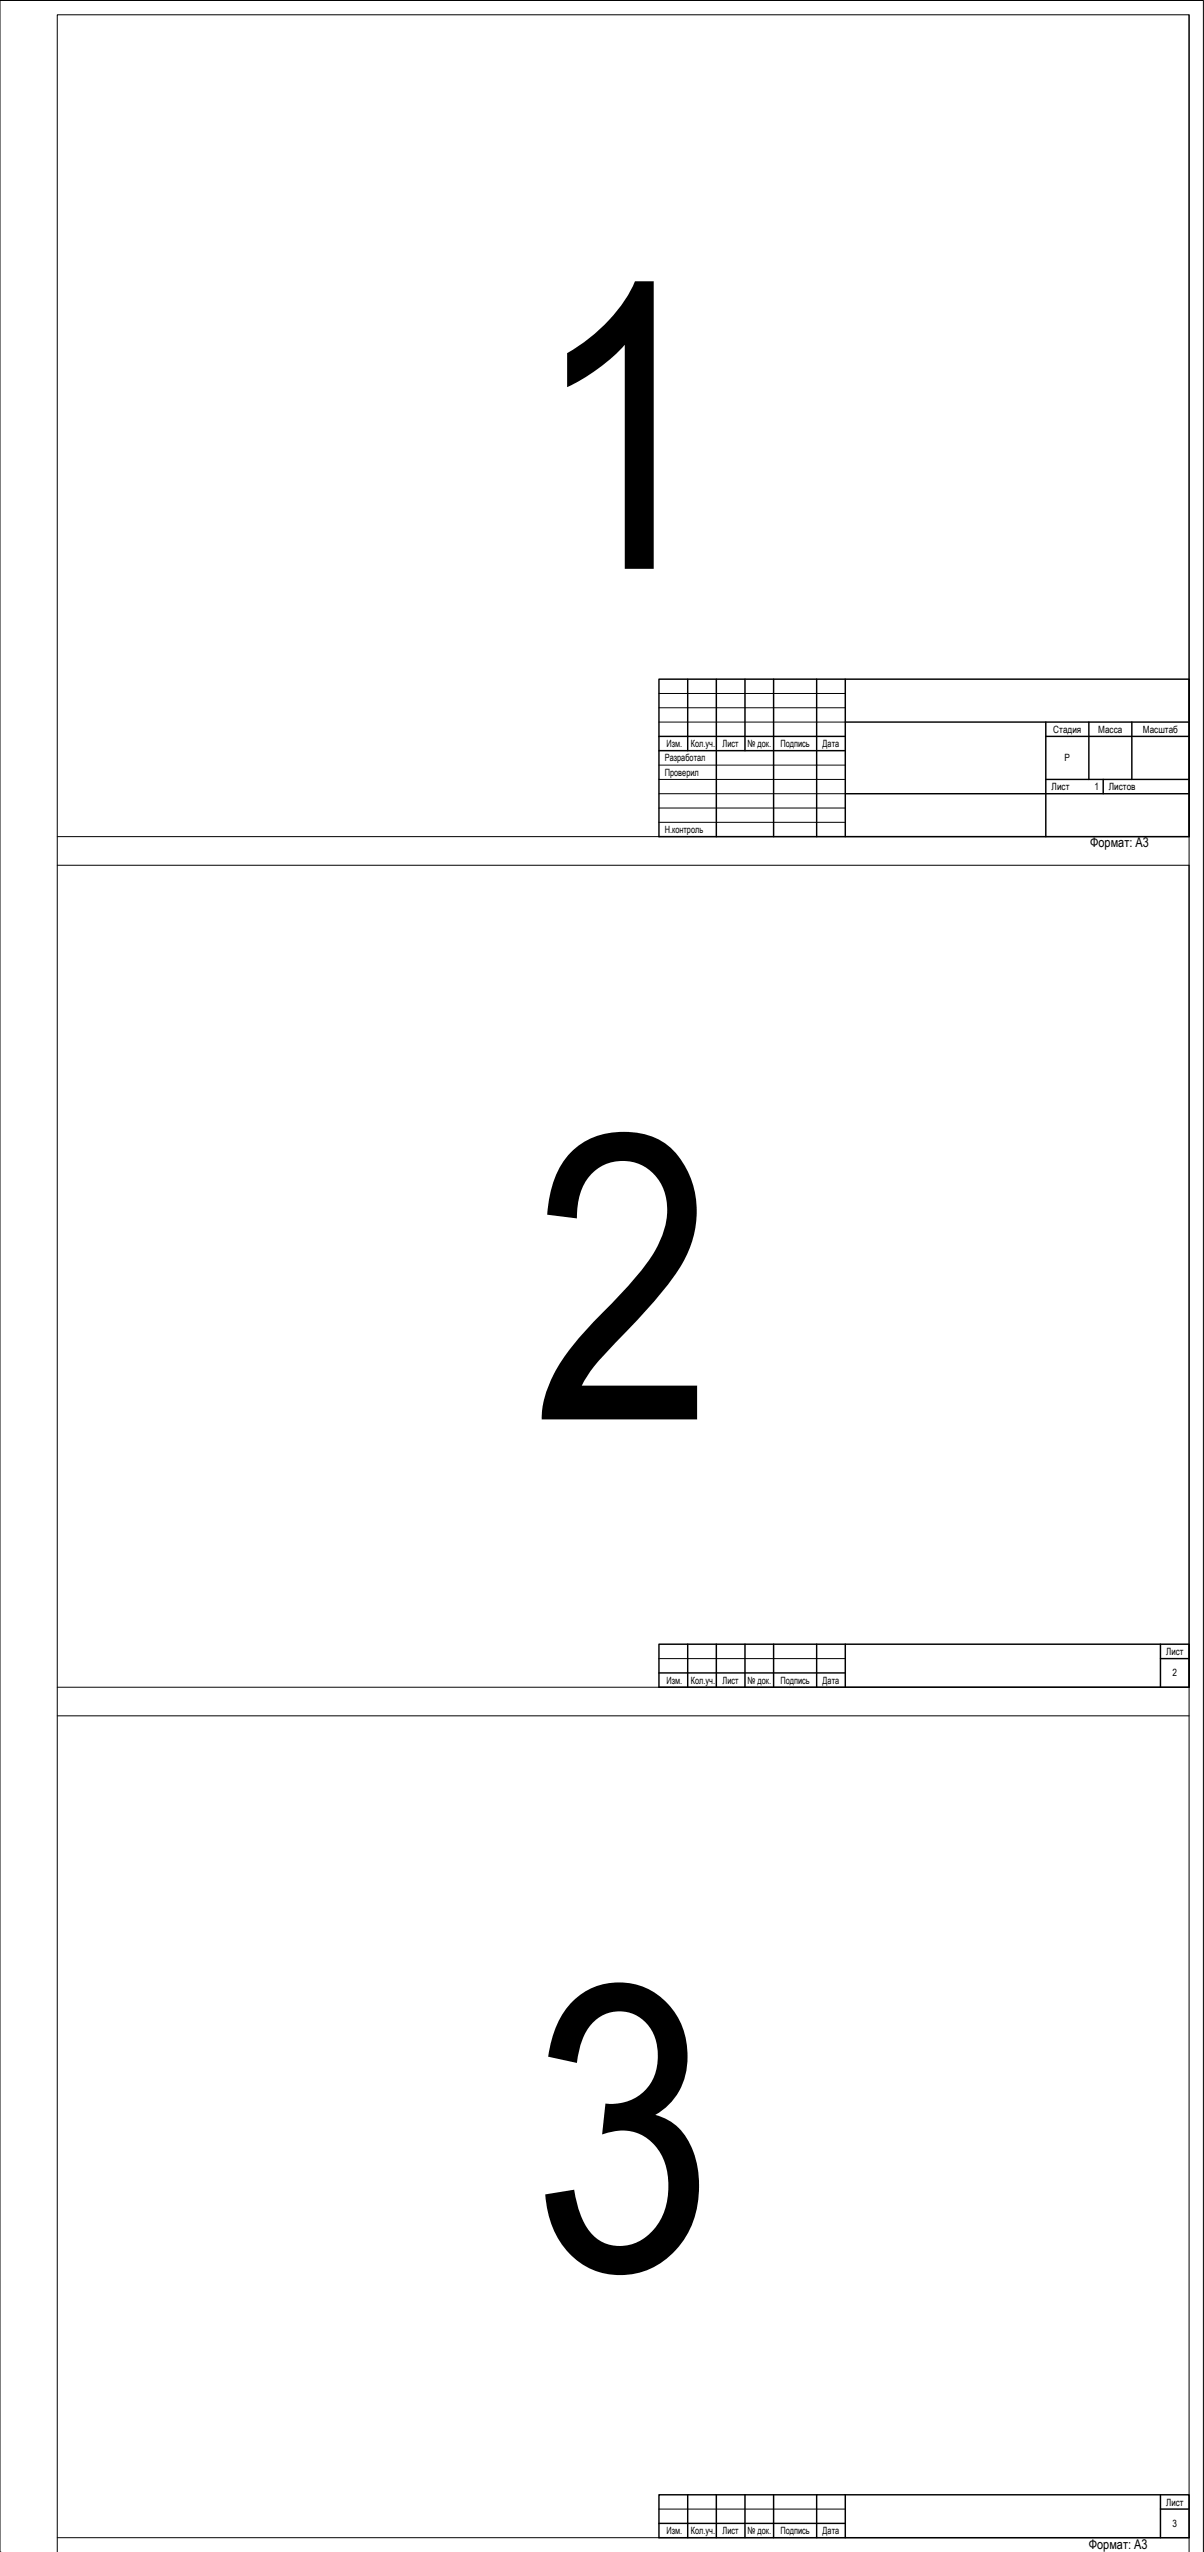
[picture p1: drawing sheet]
<svg xmlns="http://www.w3.org/2000/svg" width="420mm" height="891mm" viewBox="0 0 420 891" stroke-linecap="round" stroke-linejoin="round" font-family="sans-serif">
<defs><g id="words">
<g font-size="139.7">
<text x="185.6" y="198.6">1</text>
<text x="185.6" y="495.6">2</text>
<text x="185.6" y="792.6">3</text>
</g>
<g font-size="4.7">
<text x="380.4" y="295.7">Формат: A3</text>
<text x="380" y="890.2">Формат: A3</text>
</g>
<g font-size="3.5">
<text x="367.6" y="255.9">Стадия</text>
<text x="383.2" y="255.9">Масса</text>
<text x="398.8" y="255.9">Масштаб</text>
<text x="232.6" y="260.9">Изм.</text>
<text x="241.1" y="260.9">Кол.уч.</text>
<text x="252.2" y="260.9">Лист</text>
<text x="260.9" y="260.9">№ док.</text>
<text x="272.3" y="260.9">Подпись</text>
<text x="287.1" y="260.9">Дата</text>
<text x="232" y="265.9">Разработал</text>
<text x="371.5" y="265.9">Р</text>
<text x="232" y="270.9">Проверил</text>
<text x="367" y="275.9">Лист</text>
<text x="382" y="275.9">1</text>
<text x="387" y="275.9">Листов</text>
<text x="232" y="290.9">Н.контроль</text>
<text x="407" y="577.9">Лист</text>
<text x="232.6" y="587.9">Изм.</text>
<text x="241.1" y="587.9">Кол.уч.</text>
<text x="252.2" y="587.9">Лист</text>
<text x="260.9" y="587.9">№ док.</text>
<text x="272.3" y="587.9">Подпись</text>
<text x="287.1" y="587.9">Дата</text>
<text x="409.2" y="585.4">2</text>
<text x="407" y="874.9">Лист</text>
<text x="232.6" y="884.9">Изм.</text>
<text x="241.1" y="884.9">Кол.уч.</text>
<text x="252.2" y="884.9">Лист</text>
<text x="260.9" y="884.9">№ док.</text>
<text x="272.3" y="884.9">Подпись</text>
<text x="287.1" y="884.9">Дата</text>
<text x="409.2" y="882.4">3</text>
</g>
</g></defs>
<!-- layer: 11 -->
<path d="M0 891.1v-890.9h419.9v890.9M20 891.1v-885.9h395v885.9" fill="none" stroke="#000" stroke-width=".35"/>
<!-- layer: 12 -->
<path d="M415 5.2v286.9h-395M20 302.1h395v287.1h-395M20 599.1h395M20 886.1h395" fill="none" stroke="#000" stroke-width=".35"/>
<g fill="none" stroke="#000" stroke-width=".51">
<path d="M230 237.2h185v54.9h-185zM240 237.2v24.9M250 237.2v54.9M260 237.2v24.9M270 237.2v54.9M285 237.2v54.9M295 237.2v54.9M230 257.1h65M295 252.1h120M365 252.1v40M365 257.1h50M380 252.1v20.1"/>
<path d="M395 252.1v20.1M230 262.1h65M295 277.2h120M365 272.2h50M385 272.2v5M230 574.1h185v15.1h-185zM240 574.1v15.1M250 574.1v15.1M260 574.1v15.1M270 574.1v15.1M285 574.1v15.1M295 574.1v15.1"/>
<path d="M405 574.1v15.1M405 579.2h10M230 584.2h65M230 871.1h185v15h-185zM240 871.1v15M250 871.1v15M260 871.1v15M270 871.1v15M285 871.1v15M295 871.1v15M405 871.1v15M405 876.1h10"/>
<path d="M230 881.1h65"/>
</g>
<path d="M230 242.1h65M230 247.1h65M230 252.1h65M230 267.2h65M230 272.2h65M230 277.2h65M230 282.2h65M230 287.1h65M230 579.2h65M230 876.1h65" fill="none" stroke="#000" stroke-width=".35"/>
<!-- layer: 0 -->
<path d="M0 891.1h.1" fill="none" stroke="#000" stroke-width=".35"/>
<use href="#words"/>
</svg>
